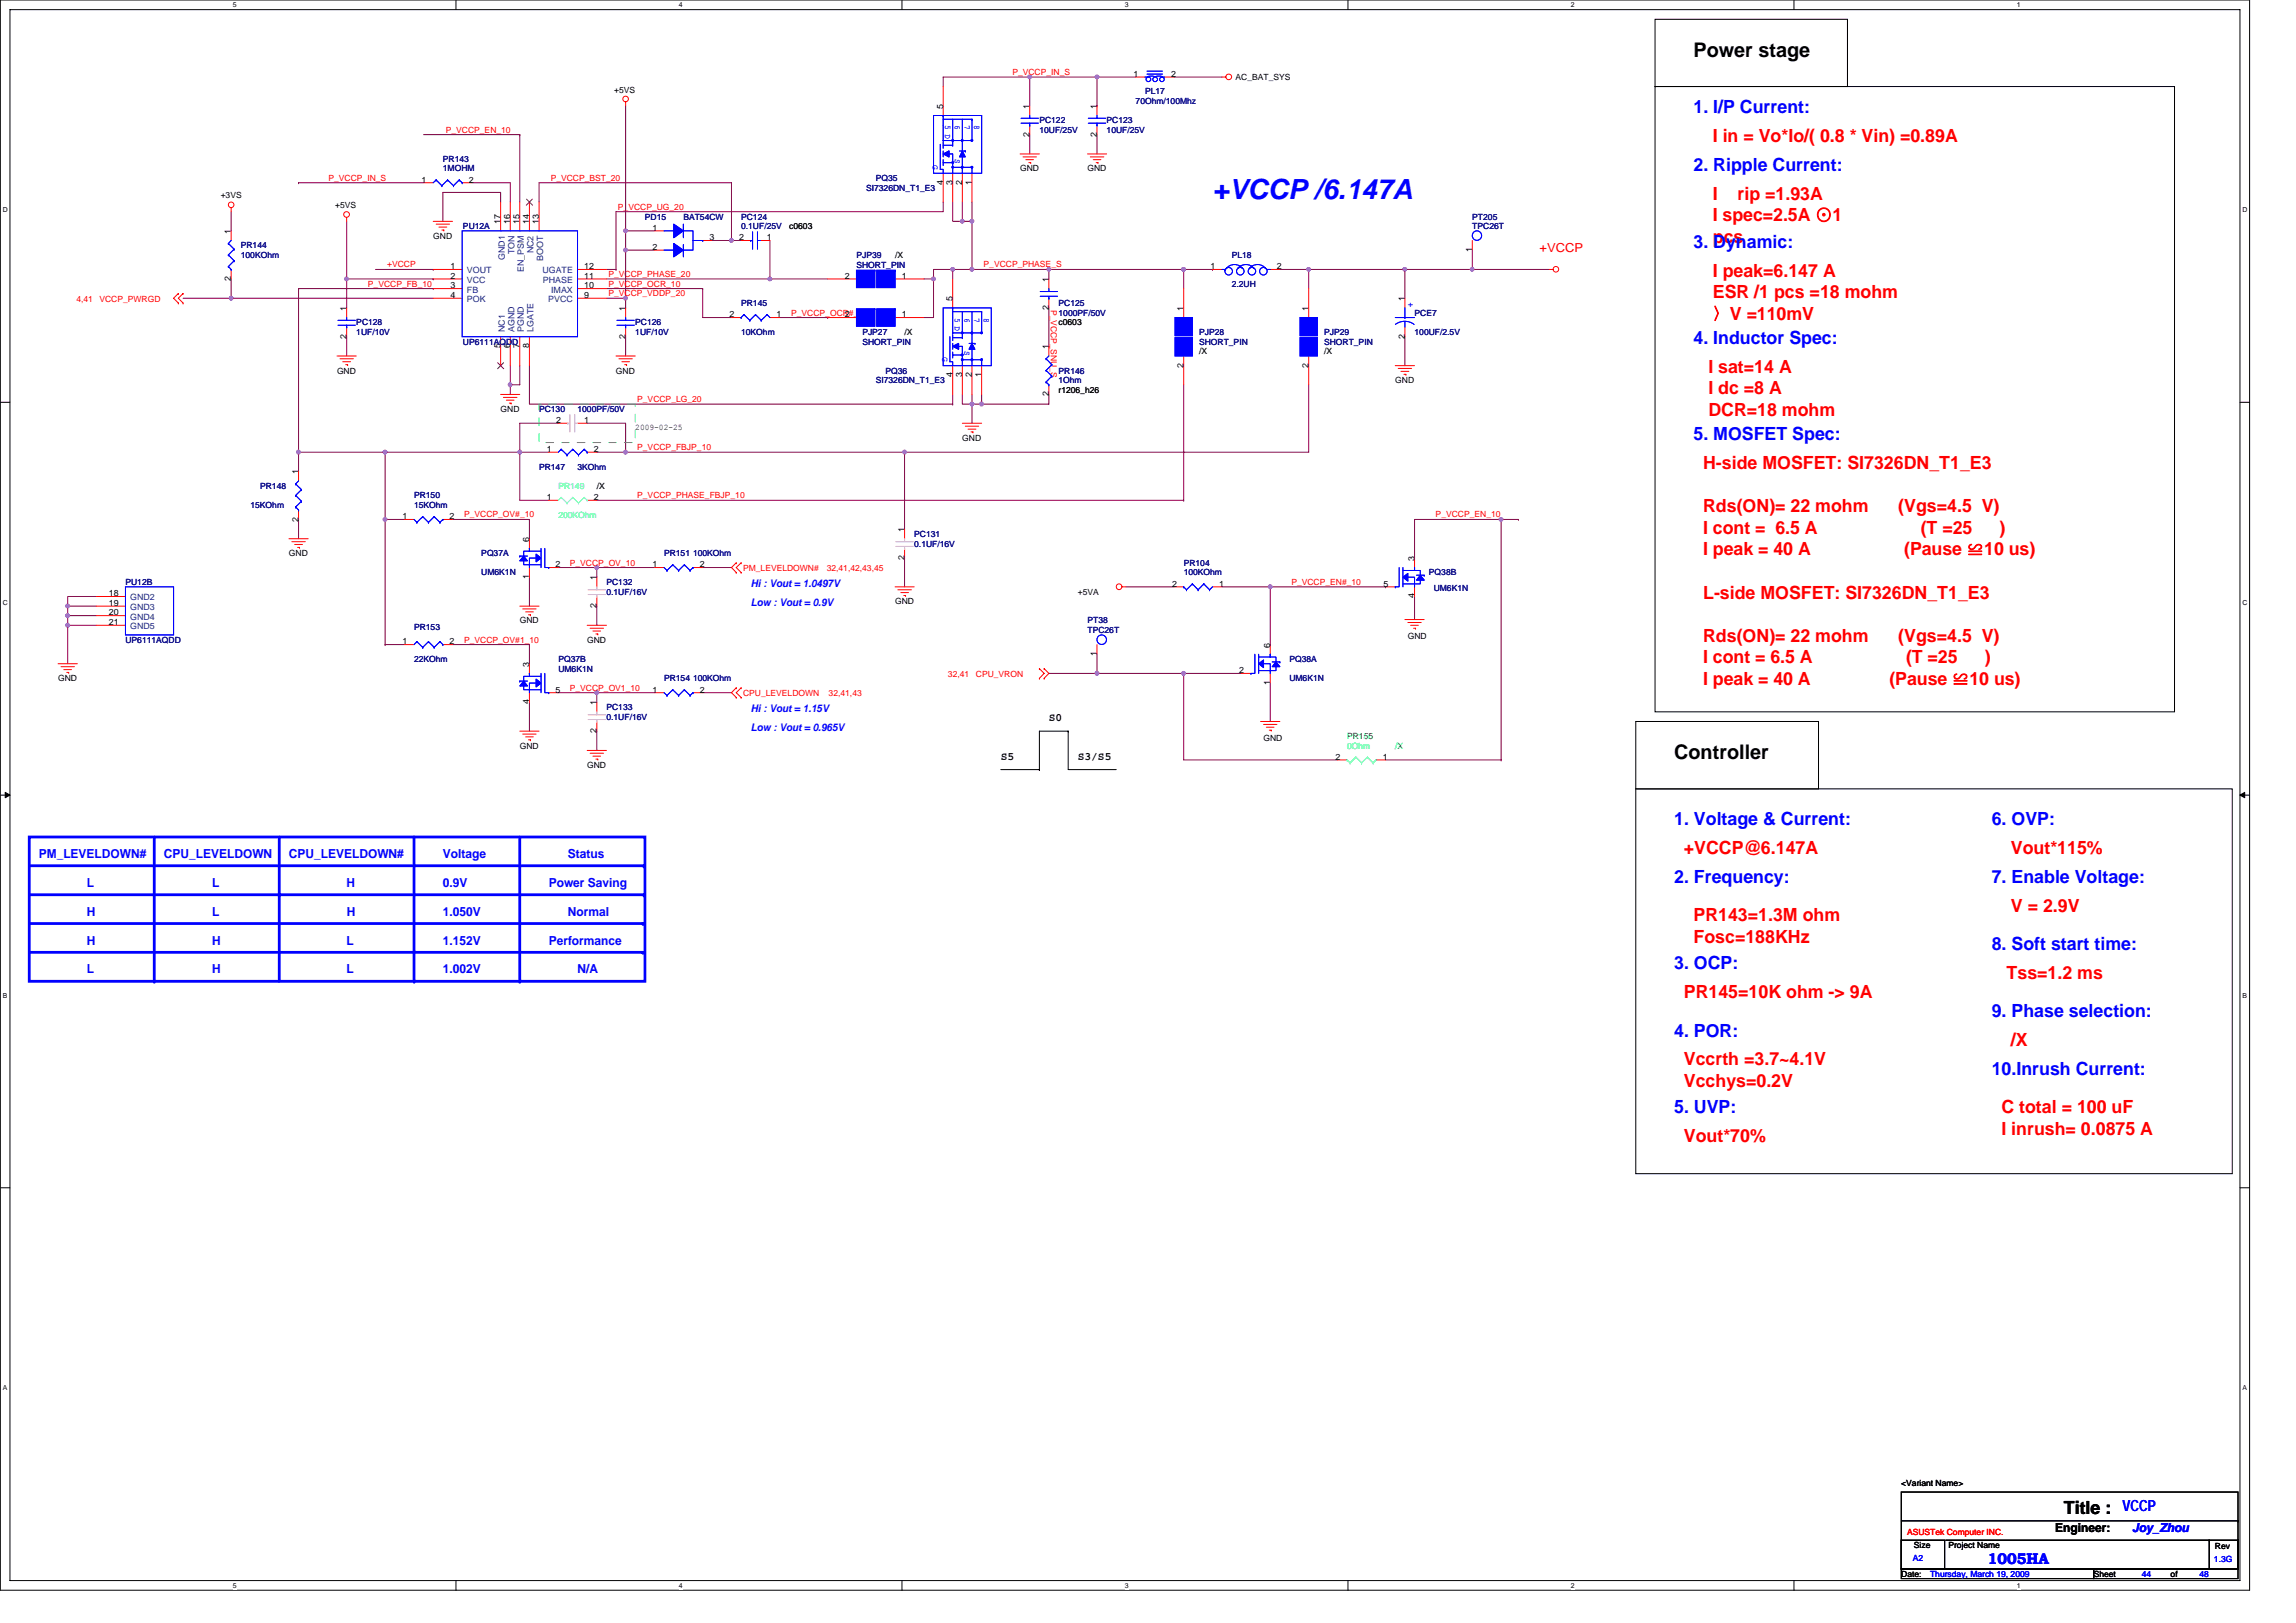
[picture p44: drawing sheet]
<svg xmlns="http://www.w3.org/2000/svg" width="297mm" height="210mm" viewBox="0 0 297 210" stroke-linecap="round" stroke-linejoin="round" font-family="sans-serif">
<defs><g id="words">
<text font-size="3.6" fill="#00f" x="156.9" y="25.7">+VCCP /6.147A</text>
<g font-size="2.6">
<text x="219.1" y="7.4">Power stage</text>
<text x="216.6" y="98.3">Controller</text>
</g>
<g font-size="2.3" fill="#00f">
<text x="219.1" y="14.6">1. I/P Current:</text>
<text x="219.1" y="22.1">2. Ripple Current:</text>
<text x="219.1" y="32">3. Dynamic:</text>
<text x="219.1" y="44.5">4. Inductor Spec:</text>
<text x="219.1" y="56.9">5. MOSFET Spec:</text>
<text x="216.6" y="106.7">1. Voltage &amp; Current:</text>
<text x="257.7" y="106.7">6. OVP:</text>
<text x="216.6" y="114.2">2. Frequency:</text>
<text x="257.7" y="114.2">7. Enable Voltage:</text>
<text x="216.6" y="125.4">3. OCP:</text>
<text x="257.7" y="122.9">8. Soft start time:</text>
<text x="257.7" y="131.6">9. Phase selection:</text>
<text x="216.6" y="134.1">4. POR:</text>
<text x="257.7" y="139.1">10.Inrush Current:</text>
<text x="216.6" y="144.1">5. UVP:</text>
</g>
<g font-size="2.3" fill="#f00">
<text x="221.6" y="18.4">I in = Vo*Io/( 0.8 * Vin) =0.89A</text>
<text x="221.6" y="25.8">I</text>
<text x="221.6" y="28.6">I spec=2.5A ⊙1</text>
<text x="224.8" y="25.8">rip =1.93A</text>
<text x="221.6" y="31.4">pcs</text>
<text x="221.6" y="35.8">I peak=6.147 A</text>
<text x="221.6" y="38.6">ESR /1 pcs =18 mohm</text>
<text x="221.6" y="41.4">〉V =110mV</text>
<text x="221" y="48.2">I sat=14 A</text>
<text x="221" y="51">I dc =8 A</text>
<text x="221" y="53.8">DCR=18 mohm</text>
<text x="220.3" y="60.7">H-side MOSFET: SI7326DN_T1_E3</text>
<text x="220.3" y="66.3">Rds(ON)= 22 mohm</text>
<text x="220.3" y="69.1">I cont = 6.5 A</text>
<text x="220.3" y="71.9">I peak = 40 A</text>
<text x="245.6" y="66.3">(Vgs=4.5 V)</text>
<text x="246.3" y="71.9">(Pause ≌10 us)</text>
<text x="248.5" y="69.1">(T =25 　)</text>
<text x="220.3" y="77.4">L-side MOSFET: SI7326DN_T1_E3</text>
<text x="220.3" y="83">Rds(ON)= 22 mohm</text>
<text x="245.6" y="83">(Vgs=4.5 V)</text>
<text x="220.3" y="85.8">I cont = 6.5 A</text>
<text x="220.3" y="88.6">I peak = 40 A</text>
<text x="244.4" y="88.6">(Pause ≌10 us)</text>
<text x="246.6" y="85.8">(T =25 　)</text>
<text x="217.8" y="110.5">+VCCP@6.147A</text>
<text x="260.2" y="110.5">Vout*115%</text>
<text x="219.1" y="119.2">PR143=1.3M ohm</text>
<text x="260.2" y="117.9">V = 2.9V</text>
<text x="219.1" y="122">Fosc=188KHz</text>
<text x="217.8" y="129.1">PR145=10K ohm -&gt; 9A</text>
<text x="259.6" y="126.6">Tss=1.2 ms</text>
<text x="217.8" y="137.8">Vccrth =3.7~4.1V</text>
<text x="260.2" y="135.4">/X</text>
<text x="217.8" y="140.6">Vcchys=0.2V</text>
<text x="217.8" y="147.8">Vout*70%</text>
<text x="258.9" y="144.1">C total = 100 uF</text>
<text x="258.9" y="146.9">I inrush= 0.0875 A</text>
</g>
<text font-size="2.3" x="267" y="195.8">Title :</text>
<g font-size="2" fill="#00f">
<text x="274.6" y="195.5">VCCP</text>
<text x="257.2" y="202.4">1005HA</text>
</g>
<text font-size="1.6" fill="#f00" x="199.2" y="32.6">+VCCP</text>
<g font-size="1.6" fill="#00f">
<text x="5" y="111">PM_LEVELDOWN#</text>
<text x="21.2" y="111">CPU_LEVELDOWN</text>
<text x="37.4" y="111">CPU_LEVELDOWN#</text>
<text x="57.3" y="111">Voltage</text>
<text x="73.5" y="111">Status</text>
<text x="11.2" y="118.5">H</text>
<text x="11.2" y="114.7">L</text>
<text x="27.4" y="114.7">L</text>
<text x="27.4" y="118.5">L</text>
<text x="44.8" y="114.7">H</text>
<text x="44.8" y="118.5">H</text>
<text x="57.3" y="114.7">0.9V</text>
<text x="57.3" y="118.5">1.050V</text>
<text x="71" y="114.7">Power Saving</text>
<text x="73.5" y="118.5">Normal</text>
<text x="11.2" y="125.9">L</text>
<text x="11.2" y="122.2">H</text>
<text x="27.4" y="122.2">H</text>
<text x="27.4" y="125.9">H</text>
<text x="44.8" y="125.9">L</text>
<text x="44.8" y="122.2">L</text>
<text x="57.3" y="125.9">1.002V</text>
<text x="57.3" y="122.2">1.152V</text>
<text x="71" y="122.2">Performance</text>
<text x="74.7" y="125.9">N/A</text>
<text x="275.8" y="198.2">Joy_Zhou</text>
</g>
<text font-size="1.6" x="265.9" y="198.2">Engineer:</text>
<g font-size="1.5">
<text x="135.7" y="93.3">S0</text>
<text x="129.5" y="98.3">S5</text>
<text x="139.4" y="98.3">S3/S5</text>
</g>
<g font-size="1.4" fill="#00f">
<text x="97.1" y="75.9">Hi : Vout = 1.0497V</text>
<text x="97.1" y="78.4">Low : Vout = 0.9V</text>
<text x="97.1" y="94.6">Low : Vout = 0.965V</text>
<text x="97.1" y="92.1">Hi : Vout = 1.15V</text>
</g>
<g font-size="1.1">
<text x="79.5" y="12">+5VS</text>
<text x="146.6" y="9.9">1</text>
<text x="151.5" y="9.9">2</text>
<text x="159.8" y="10.4">AC_BAT_SYS</text>
<text x="122" y="14.1" transform="rotate(-90 122 14.1)">5</text>
<text x="133.2" y="17.7" transform="rotate(-90 133.2 17.7)">2</text>
<text x="133.2" y="14.1" transform="rotate(-90 133.2 14.1)">1</text>
<text x="141.9" y="17.7" transform="rotate(-90 141.9 17.7)">2</text>
<text x="141.9" y="14.1" transform="rotate(-90 141.9 14.1)">1</text>
<text x="54.5" y="23.6">1</text>
<text x="60.7" y="23.6">2</text>
<text x="122" y="23.9" transform="rotate(-90 122 23.9)">4</text>
<text x="123.2" y="23.9" transform="rotate(-90 123.2 23.9)">3</text>
<text x="124.5" y="23.9" transform="rotate(-90 124.5 23.9)">2</text>
<text x="125.7" y="23.9" transform="rotate(-90 125.7 23.9)">1</text>
<text x="132" y="22.2">GND</text>
<text x="140.7" y="22.2">GND</text>
<text x="28.6" y="25.7">+3VS</text>
<text x="43.3" y="26.9">+5VS</text>
<text x="64.7" y="29" transform="rotate(-90 64.7 29)">17</text>
<text x="66" y="29" transform="rotate(-90 66 29)">16</text>
<text x="67.2" y="29" transform="rotate(-90 67.2 29)">15</text>
<text x="68.5" y="29" transform="rotate(-90 68.5 29)">14</text>
<text x="69.7" y="29" transform="rotate(-90 69.7 29)">13</text>
<text x="84.4" y="29.8">1</text>
<text x="102.1" y="29.7">c0603</text>
<text x="29.9" y="30.2" transform="rotate(-90 29.9 30.2)">1</text>
<text x="56" y="30.9">GND</text>
<text x="58.3" y="34.8">1</text>
<text x="75.6" y="34.8">12</text>
<text x="84.4" y="32.3">2</text>
<text x="91.8" y="31.1">3</text>
<text x="95.6" y="31.1">2</text>
<text x="99.2" y="31.1">1</text>
<text x="156.6" y="34.8">1</text>
<text x="165.2" y="34.8">2</text>
<text x="190.5" y="32.6" transform="rotate(-90 190.5 32.6)">1</text>
<text x="29.9" y="36.4" transform="rotate(-90 29.9 36.4)">2</text>
<text x="44.8" y="40.2" transform="rotate(-90 44.8 40.2)">1</text>
<text x="58.3" y="36.1">2</text>
<text x="58.3" y="37.3">3</text>
<text x="58.3" y="38.6">4</text>
<text x="75.6" y="37.3">10</text>
<text x="75.6" y="36.1">11</text>
<text x="75.6" y="38.6">9</text>
<text x="80.9" y="40.2" transform="rotate(-90 80.9 40.2)">1</text>
<text x="94.4" y="41.1">2</text>
<text x="100.5" y="41.1">1</text>
<text x="109.3" y="41.1">2</text>
<text x="109.3" y="36.1">2</text>
<text x="116.7" y="41.1">1</text>
<text x="116.7" y="36.1">1</text>
<text x="123.2" y="39" transform="rotate(-90 123.2 39)">5</text>
<text x="135.7" y="40.1" transform="rotate(-90 135.7 40.1)">2</text>
<text x="135.7" y="36.5" transform="rotate(-90 135.7 36.5)">1</text>
<text x="153.1" y="40.2" transform="rotate(-90 153.1 40.2)">1</text>
<text x="169.3" y="40.2" transform="rotate(-90 169.3 40.2)">1</text>
<text x="181.7" y="39" transform="rotate(-90 181.7 39)">1</text>
<text x="44.8" y="43.8" transform="rotate(-90 44.8 43.8)">2</text>
<text x="64.7" y="45.1" transform="rotate(-90 64.7 45.1)">5</text>
<text x="66" y="45.1" transform="rotate(-90 66 45.1)">6</text>
<text x="67.2" y="45.1" transform="rotate(-90 67.2 45.1)">7</text>
<text x="68.5" y="45.1" transform="rotate(-90 68.5 45.1)">8</text>
<text x="80.9" y="43.8" transform="rotate(-90 80.9 43.8)">2</text>
<text x="135.7" y="45.2" transform="rotate(-90 135.7 45.2)">1</text>
<text x="136.9" y="42.1">c0603</text>
<text x="153.1" y="47.6" transform="rotate(-90 153.1 47.6)">2</text>
<text x="169.3" y="47.6" transform="rotate(-90 169.3 47.6)">2</text>
<text x="181.7" y="43.8" transform="rotate(-90 181.7 43.8)">2</text>
<text x="43.6" y="48.3">GND</text>
<text x="64.8" y="53.3">GND</text>
<text x="79.7" y="48.3">GND</text>
<text x="123.2" y="48.8" transform="rotate(-90 123.2 48.8)">4</text>
<text x="124.5" y="48.8" transform="rotate(-90 124.5 48.8)">3</text>
<text x="125.7" y="48.8" transform="rotate(-90 125.7 48.8)">2</text>
<text x="127" y="48.8" transform="rotate(-90 127 48.8)">1</text>
<text x="135.7" y="51.3" transform="rotate(-90 135.7 51.3)">2</text>
<text x="136.9" y="50.8">r1206_h26</text>
<text x="180.5" y="49.6">GND</text>
<text x="70.7" y="58.5">1</text>
<text x="72" y="54.7">2</text>
<text x="75.6" y="54.7">1</text>
<text x="76.8" y="58.5">2</text>
<text x="82.2" y="55.7">2009-02-25</text>
<text x="124.5" y="57">GND</text>
<text x="38.6" y="61.4" transform="rotate(-90 38.6 61.4)">1</text>
<text x="70.7" y="64.7">1</text>
<text x="76.8" y="64.7">2</text>
<text x="37.4" y="72">GND</text>
<text x="38.6" y="67.5" transform="rotate(-90 38.6 67.5)">2</text>
<text x="52.1" y="67.2">1</text>
<text x="58.2" y="67.2">2</text>
<text x="68.5" y="70.1" transform="rotate(-90 68.5 70.1)">6</text>
<text x="117" y="68.8" transform="rotate(-90 117 68.8)">1</text>
<text x="14.1" y="77.2">18</text>
<text x="68.5" y="74.9" transform="rotate(-90 68.5 74.9)">1</text>
<text x="71.9" y="73.4">2</text>
<text x="77.2" y="75.1" transform="rotate(-90 77.2 75.1)">1</text>
<text x="84.4" y="73.4">1</text>
<text x="90.5" y="73.4">2</text>
<text x="117" y="72.5" transform="rotate(-90 117 72.5)">2</text>
<text x="139.4" y="76.9">+5VA</text>
<text x="151.6" y="75.9">2</text>
<text x="157.7" y="75.9">1</text>
<text x="179" y="75.9">5</text>
<text x="183" y="77.4" transform="rotate(-90 183 77.4)">4</text>
<text x="183" y="72.6" transform="rotate(-90 183 72.6)">3</text>
<text x="14.1" y="78.4">19</text>
<text x="14.1" y="79.6">20</text>
<text x="14.1" y="80.9">21</text>
<text x="52.1" y="83.4">1</text>
<text x="58.2" y="83.4">2</text>
<text x="67.2" y="80.7">GND</text>
<text x="76" y="83.2">GND</text>
<text x="77.2" y="78.7" transform="rotate(-90 77.2 78.7)">2</text>
<text x="115.8" y="78.2">GND</text>
<text x="164.3" y="83.8" transform="rotate(-90 164.3 83.8)">6</text>
<text x="182.1" y="82.7">GND</text>
<text x="7.5" y="88.1">GND</text>
<text x="68.5" y="86.3" transform="rotate(-90 68.5 86.3)">3</text>
<text x="71.9" y="89.6">5</text>
<text x="84.4" y="89.6">1</text>
<text x="90.5" y="89.6">2</text>
<text x="141.9" y="84.9" transform="rotate(-90 141.9 84.9)">1</text>
<text x="160.3" y="87.1">2</text>
<text x="164.3" y="88.6" transform="rotate(-90 164.3 88.6)">1</text>
<text x="68.5" y="91.1" transform="rotate(-90 68.5 91.1)">4</text>
<text x="77.2" y="94.8" transform="rotate(-90 77.2 94.8)">2</text>
<text x="77.2" y="91.2" transform="rotate(-90 77.2 91.2)">1</text>
<text x="163.5" y="95.9">GND</text>
<text x="67.2" y="96.9">GND</text>
<text x="76" y="99.3">GND</text>
<text x="172.8" y="98.3">2</text>
<text x="178.9" y="98.3">1</text>
<text x="246" y="192.2">&lt;Variant Name&gt;</text>
<text x="247.6" y="200.3">Size</text>
<text x="252.1" y="200.3">Project Name</text>
<text x="286.6" y="200.4">Rev</text>
<text x="246" y="204">Date:</text>
<text x="270.9" y="204">Sheet</text>
<text x="280.8" y="204">of</text>
</g>
<g font-size="1.1" fill="#f00">
<text x="131" y="9.7">P_VCCP_IN_S</text>
<text x="57.7" y="17.2">P_VCCP_EN_10</text>
<text x="42.5" y="23.4">P_VCCP_IN_S</text>
<text x="71.2" y="23.4">P_VCCP_BST_20</text>
<text x="79.9" y="27.1">P_VCCP_UG_20</text>
<text x="50.1" y="34.6">+VCCP</text>
<text x="78.7" y="35.8">P_VCCP_PHASE_20</text>
<text x="127.3" y="34.6">P_VCCP_PHASE_S</text>
<text x="9.9" y="39.1">4,41</text>
<text x="12.9" y="39.1">VCCP_PWRGD</text>
<text x="47.6" y="37.1">P_VCCP_FB_10</text>
<text x="78.7" y="38.3">P_VCCP_VDDP_20</text>
<text x="78.7" y="37.1">P_VCCP_OCR_10</text>
<text x="102.4" y="40.8">P_VCCP_OCR#_10</text>
<text x="136" y="40.1" transform="rotate(90 136 40.1)">P_VCCP_SNU_S</text>
<text x="82.4" y="52">P_VCCP_LG_20</text>
<text x="82.4" y="58.3">P_VCCP_FBJP_10</text>
<text x="82.4" y="64.5">P_VCCP_PHASE_FBJP_10</text>
<text x="60" y="67">P_VCCP_OV#_10</text>
<text x="185.7" y="66.8">P_VCCP_EN_10</text>
<text x="73.7" y="73.2">P_VCCP_OV_10</text>
<text x="96.1" y="73.8">PM_LEVELDOWN#</text>
<text x="107" y="73.8">32,41,42,43,45</text>
<text x="167.1" y="75.7">P_VCCP_EN#_10</text>
<text x="60" y="83.1">P_VCCP_OV#1_10</text>
<text x="73.7" y="89.4">P_VCCP_OV1_10</text>
<text x="122.6" y="87.5">32,41</text>
<text x="126.3" y="87.5">CPU_VRON</text>
<text x="96.1" y="90">CPU_LEVELDOWN</text>
<text x="107.2" y="90">32,41,43</text>
<text x="246.7" y="198.5">ASUSTek Computer INC.</text>
</g>
<g font-size="1.1" fill="#00f">
<text x="122.3" y="16.2" transform="rotate(90 122.3 16.2)">5 D</text>
<text x="123.5" y="16.2" transform="rotate(90 123.5 16.2)">6</text>
<text x="124.8" y="16.2" transform="rotate(90 124.8 16.2)">7</text>
<text x="126" y="16.2" transform="rotate(90 126 16.2)">8</text>
<text x="120.7" y="21.3" transform="rotate(90 120.7 21.3)">G</text>
<text x="123.5" y="20.5" transform="rotate(90 123.5 20.5)">S</text>
<text x="123.5" y="41.1" transform="rotate(90 123.5 41.1)">5 D</text>
<text x="124.8" y="41.1" transform="rotate(90 124.8 41.1)">6</text>
<text x="126" y="41.1" transform="rotate(90 126 41.1)">7</text>
<text x="127.3" y="41.1" transform="rotate(90 127.3 41.1)">8</text>
<text x="182.1" y="39.7">+</text>
<text x="121.9" y="46.2" transform="rotate(90 121.9 46.2)">G</text>
<text x="124.8" y="45.4" transform="rotate(90 124.8 45.4)">S</text>
<text x="247.5" y="202">A2</text>
<text x="286.4" y="202.1">1.3G</text>
<text x="249.7" y="204">Thursday, March 19, 2009</text>
<text x="277.1" y="204">44</text>
<text x="284.6" y="204">48</text>
</g>
<g font-size="1.1" fill="#000080">
<text x="134.5" y="16">PC122</text>
<text x="134.5" y="17.2">10UF/25V</text>
<text x="143.2" y="16">PC123</text>
<text x="143.2" y="17.2">10UF/25V</text>
<text x="146.9" y="13.5">70Ohm/100Mhz</text>
<text x="148.1" y="12.2">PL17</text>
<text x="57.3" y="20.9">PR143</text>
<text x="57.3" y="22.2">1MOHM</text>
<text x="113.3" y="23.4">PQ35</text>
<text x="59.9" y="29.7">PU12A</text>
<text x="83.4" y="28.4">PD15</text>
<text x="88.4" y="28.4">BAT54CW</text>
<text x="95.9" y="28.4">PC124</text>
<text x="95.9" y="29.7">0.1UF/25V</text>
<text x="112.1" y="24.7">SI7326DN_T1_E3</text>
<text x="190.5" y="28.4">PT205</text>
<text x="190.5" y="29.7">TPC26T</text>
<text x="31.2" y="32.1">PR144</text>
<text x="31.2" y="33.4">100KOhm</text>
<text x="110.8" y="33.4">PJP39</text>
<text x="110.8" y="34.6">SHORT_PIN</text>
<text x="159.4" y="33.4">PL18</text>
<text x="95.9" y="39.6">PR145</text>
<text x="136.9" y="39.6">PC125</text>
<text x="136.9" y="40.9">1000PF/50V</text>
<text x="159.4" y="37.1">2.2UH</text>
<text x="183" y="40.9">PCE7</text>
<text x="46.1" y="42.1">PC128</text>
<text x="46.1" y="43.3">1UF/10V</text>
<text x="59.9" y="44.6">UP6111AQDD</text>
<text x="82.2" y="42.1">PC126</text>
<text x="82.2" y="43.3">1UF/10V</text>
<text x="95.9" y="43.3">10KOhm</text>
<text x="111.6" y="43.3">PJP27</text>
<text x="111.6" y="44.6">SHORT_PIN</text>
<text x="155.1" y="43.3">PJP28</text>
<text x="155.1" y="44.6">SHORT_PIN</text>
<text x="171.3" y="43.3">PJP29</text>
<text x="171.3" y="44.6">SHORT_PIN</text>
<text x="183" y="43.3">100UF/2.5V</text>
<text x="69.7" y="53.3">PC130</text>
<text x="74.7" y="53.3">1000PF/50V</text>
<text x="113.3" y="49.6">SI7326DN_T1_E3</text>
<text x="114.6" y="48.3">PQ36</text>
<text x="136.9" y="48.3">PR146</text>
<text x="136.9" y="49.6">1Ohm</text>
<text x="32.4" y="65.7">15KOhm</text>
<text x="33.7" y="63.2">PR148</text>
<text x="53.6" y="64.5">PR150</text>
<text x="53.6" y="65.7">15KOhm</text>
<text x="69.7" y="60.8">PR147</text>
<text x="74.7" y="60.8">3KOhm</text>
<text x="62.3" y="72">PQ37A</text>
<text x="85.9" y="72">PR151 100KOhm</text>
<text x="118.3" y="69.5">PC131</text>
<text x="118.3" y="70.7">0.1UF/16V</text>
<text x="16.2" y="75.7">PU12B</text>
<text x="62.3" y="74.4">UM6K1N</text>
<text x="78.5" y="75.7">PC132</text>
<text x="78.5" y="76.9">0.1UF/16V</text>
<text x="153.1" y="73.2">PR104</text>
<text x="153.1" y="74.4">100KOhm</text>
<text x="184.9" y="74.4">PQ38B</text>
<text x="185.5" y="76.4">UM6K1N</text>
<text x="16.2" y="83.2">UP6111AQDD</text>
<text x="53.6" y="81.6">PR153</text>
<text x="140.7" y="80.7">PT38</text>
<text x="140.7" y="81.9">TPC26T</text>
<text x="53.6" y="85.7">22KOhm</text>
<text x="72.2" y="85.7">PQ37B</text>
<text x="72.2" y="86.9">UM6K1N</text>
<text x="85.9" y="88.1">PR154 100KOhm</text>
<text x="166.8" y="85.7">PQ38A</text>
<text x="166.8" y="88.1">UM6K1N</text>
<text x="78.5" y="91.9">PC133</text>
<text x="78.5" y="93.1">0.1UF/16V</text>
</g>
<g font-size="1.1" fill="#004080">
<text x="60.4" y="35.4">VOUT</text>
<text x="65.3" y="33.7" transform="rotate(-90 65.3 33.7)">GND1</text>
<text x="66.5" y="32.9" transform="rotate(-90 66.5 32.9)">TON</text>
<text x="67.8" y="35.2" transform="rotate(-90 67.8 35.2)">EN_PSM</text>
<text x="69" y="32.8" transform="rotate(-90 69 32.8)">NC2</text>
<text x="70.2" y="35.4">UGATE</text>
<text x="70.3" y="33.7" transform="rotate(-90 70.3 33.7)">BOOT</text>
<text x="60.4" y="36.6">VCC</text>
<text x="60.4" y="37.8">FB</text>
<text x="60.4" y="39.1">POK</text>
<text x="70.2" y="36.6">PHASE</text>
<text x="70.9" y="39.1">PVCC</text>
<text x="71.3" y="37.8">IMAX</text>
<text x="65.3" y="42.9" transform="rotate(-90 65.3 42.9)">NC1</text>
<text x="66.5" y="42.9" transform="rotate(-90 66.5 42.9)">AGND</text>
<text x="67.8" y="42.9" transform="rotate(-90 67.8 42.9)">PGND</text>
<text x="69" y="42.9" transform="rotate(-90 69 42.9)">LGATE</text>
<text x="16.8" y="77.7">GND2</text>
<text x="16.8" y="78.9">GND3</text>
<text x="16.8" y="80.2">GND4</text>
<text x="16.8" y="81.4">GND5</text>
</g>
<g font-size="1.1" fill="#008000">
<text x="115.8" y="33.4">/X</text>
<text x="117" y="43.3">/X</text>
<text x="155.1" y="45.8">/X</text>
<text x="171.3" y="45.8">/X</text>
<text x="77.2" y="63.2">/X</text>
</g>
<g font-size="1.1" fill="#0ff">
<text x="72.2" y="63.2">PR149</text>
<text x="72.2" y="67">200KOhm</text>
</g>
<g font-size="1.1" fill="#0f0">
<text x="174.3" y="95.6">PR155</text>
<text x="180.5" y="96.9">/X</text>
</g>
<text font-size="1.1" fill="#00ff40" x="174.3" y="96.9">0Ohm</text>
<g font-size=".9">
<text x="30.1" y="1">5</text>
<text x="87.8" y="1">4</text>
<text x="145.5" y="1">3</text>
<text x="203.2" y="1">2</text>
<text x="260.9" y="1">1</text>
<text x=".4" y="27.5">D</text>
<text x="290.1" y="27.5">D</text>
<text x=".4" y="78.3">C</text>
<text x="290.1" y="78.3">C</text>
<text x=".4" y="129.1">B</text>
<text x="290.1" y="129.1">B</text>
<text x=".4" y="179.9">A</text>
<text x="290.1" y="179.9">A</text>
<text x="30.1" y="205.4">5</text>
<text x="87.8" y="205.4">4</text>
<text x="145.5" y="205.4">3</text>
<text x="203.2" y="205.4">2</text>
<text x="260.9" y="205.4">1</text>
</g>
</g></defs>
<path d="M0 0h291v205.7h-291zM1.3 1.2h288.5v203.3h-288.5z" fill="none" stroke="#000" stroke-width=".13"/>
<g fill="#fff">
<path d="M30.1 .1h.5v1h-.5z"/>
<path d="M30.1 204.6h.5v1h-.5z"/>
</g>
<path d="M59 0v1.2M59 204.5v1.2" fill="none" stroke="#000" stroke-width=".13"/>
<g fill="#fff">
<path d="M87.8 .1h.5v1h-.5z"/>
<path d="M87.8 204.6h.5v1h-.5z"/>
</g>
<path d="M116.7 0v1.2M116.7 204.5v1.2" fill="none" stroke="#000" stroke-width=".13"/>
<g fill="#fff">
<path d="M145.5 .1h.5v1h-.5z"/>
<path d="M145.5 204.6h.5v1h-.5z"/>
</g>
<path d="M174.4 0v1.2M174.4 204.5v1.2" fill="none" stroke="#000" stroke-width=".13"/>
<g fill="#fff">
<path d="M203.2 .1h.5v1h-.5z"/>
<path d="M203.2 204.6h.5v1h-.5z"/>
</g>
<path d="M232.1 0v1.2M232.1 204.5v1.2" fill="none" stroke="#000" stroke-width=".13"/>
<g fill="#fff">
<path d="M260.9 .1h.5v1h-.5z"/>
<path d="M260.9 204.6h.5v1h-.5z"/>
<path d="M.4 26.6h.6v1h-.6z"/>
<path d="M290.1 26.6h.6v1h-.6z"/>
<path d="M.4 77.4h.6v1h-.6z"/>
<path d="M290.1 77.4h.6v1h-.6z"/>
</g>
<path d="M0 52h1.3M289.8 52h1.2" fill="none" stroke="#000" stroke-width=".13"/>
<g fill="#fff">
<path d="M.4 128.3h.5v1h-.5z"/>
<path d="M290.1 128.3h.6v1h-.6z"/>
</g>
<path d="M0 102.9h1.3M289.8 102.9h1.2" fill="none" stroke="#000" stroke-width=".13"/>
<path d="M.7 102.5l.6 .4-.6 .3zM289.8 102.9l.6-.4v.7z" fill="#000" stroke="#000" stroke-width=".13"/>
<g fill="#fff">
<path d="M.4 179.1h.5v1h-.5z"/>
<path d="M290.1 179.1h.6v1h-.6z"/>
</g>
<g fill="none" stroke="#000" stroke-width=".13">
<path d="M214.1 2.5h24.9v8.7h-24.9zM214.1 11.2h67.2v80.9h-67.2zM129.5 99.6h5M134.5 99.6h.1M138.2 94.6h.1M138.2 94.6v5h6.2M138.2 94.6h-3.7v5M211.6 93.3h23.7v8.8h-23.7zM211.6 102.1h77.2v49.7h-77.2zM0 153.7h1.3M289.8 153.7h1.2M246 193h43.5v10h-43.5z"/>
<path d="M246 196.8h43.5M246 199.3h5.6v3.7h-5.6zM251.7 199.3h34.1M285.8 199.3h3.7v3.7h-3.7zM285.8 199.3h.1M289.5 196.8h.1M246 203h24.9v1.2h-24.9zM270.9 203h18.6v1.2h-18.6z"/>
</g>
<g fill="none" stroke="#800040" stroke-width=".13">
<path d="M54.8 17.4h12.4M67.2 17.4v8.7M67.2 17.4h.1M80.9 13.7v18.7M133.2 10v3.7M133.2 10h8.7M133.2 17.4v2.5M133.2 10h.1M133.2 10h-11.2v1.2M141.9 17.4v2.5M141.9 10h5M141.9 13.7h.1"/>
<path d="M141.9 10v3.7M151.9 10h6.2M23.7 38.6h6.2M29.9 38.6h26.1M29.9 27.4v2.5M29.9 38.6h.1M29.9 36.1v2.5M38.6 23.6h.1M38.6 23.6h16.2M44.8 36.1v3.7M44.8 28.6v7.5M44.8 36.1h11.2"/>
<path d="M48.6 34.9h7.4M56 34.9h.1M56 37.3h.1M56 36.1h.1M56 37.3h-17.4v21.2M61 23.6h5v2.5M64.8 26.1v-1.2h-7.5v3.7M78.5 34.9h1.2M78.5 36.1h21.1M78.5 38.6h2.4M78.5 37.3h12.4M79.7 34.9h.1"/>
<path d="M80.9 29.9h3.8M80.9 32.4v6.2M80.9 38.6h.1M80.9 32.4h3.8M80.9 32.4h.1M80.9 29.9h.1M80.9 39.8h.1M80.9 38.6v1.2M90.9 37.3v3.8h3.7M90.9 37.3h.1M92.1 31.1h2.5M94.6 23.6h.1"/>
<path d="M94.6 23.6h-24.9v2.5M94.6 23.6v7.5h1.3M94.6 31.1h.1M99.6 36.1h.1M99.6 31.1v5M99.6 36.1h7.5M119.5 36.1h1.3M120.8 36.1v5h-1.3M120.8 36.1h.1M122 26.1v1.3h-42.3v7.5M123.3 34.9h.1M123.3 34.9h-2.5v1.2"/>
<path d="M123.3 26.1v2.5h1.2M124.5 28.6h.1M124.5 28.6h1.2M124.5 26.1v2.5M125.7 28.6h.1M125.7 28.6v6.3M125.7 34.9h-2.4v1.2M125.7 34.9h.1M125.7 34.9h31.2M125.7 26.1v2.5M135.7 34.9v1.2M135.7 34.9h.1"/>
<path d="M135.7 39.8v5M153.1 34.9h.1M153.1 34.9v2.4M156.9 34.9h.1M165.6 34.9h24.9M169.3 34.9v2.4M169.3 34.9h.1M181.8 34.9h.1M181.8 34.9v3.7M190.5 34.9h.1M190.5 32.4v2.5h9.9M38.6 58.5v2.5"/>
<path d="M38.6 58.5h.1M38.6 58.5h28.6M44.8 43.6v2.5M49.8 58.5v8.7h2.5M49.8 58.5h.1M66 49.8v1.2M66 49.8h.1M66 47.3v2.5M67.2 58.5h.1M67.2 58.5v6.2h3.8M67.2 58.5h3.8M67.2 47.3v2.5h-1.2"/>
<path d="M68.5 47.3v5h54.8M72.2 54.8h-5v3.7M76 54.8h4.9v3.7M77.2 58.5h39.8M80.9 58.5h.1M80.9 43.6v2.5M100.9 41.1h6.2M107.1 41.1h.1M117 58.5h.1M117 58.5v10M123.3 51v1.3M123.3 52.3h.1"/>
<path d="M124.5 51v1.3h2.5M125.7 52.3v2.5M125.7 52.3h.1M125.7 51v1.3M127 51v1.3M127 52.3h.1M135.7 44.8h.1M135.7 51v1.3h-8.7M153.1 49.8v14.9M169.3 49.8v8.7h-52.3M181.8 43.6v3.7M8.8 78.4h.1"/>
<path d="M8.8 79.7h.1M8.8 79.7v1.2M8.8 79.7h3.7M12.5 77.2h-3.7v1.2M12.5 78.4h-3.7v1.3M38.6 67.2v2.5M49.8 67.2v16.2M58.5 67.2h10M68.5 74.7v3.7M68.5 67.2h.1M68.5 67.2v2.5M72.2 73.4h5"/>
<path d="M77.2 73.4h.1M77.2 73.4v1.3M77.2 78.4v2.5M77.2 73.4h7.5M77.2 64.7h75.9M90.9 73.4h3.7M117 72.2v3.7M145.7 75.9h6.2M153.1 64.7h.1M158.1 75.9h6.2M164.3 75.9h15M164.3 75.9v7.5"/>
<path d="M179.3 75.9h.1M183 77.2v3M194.2 67.2h-11.2v5M194.2 67.2v31.1M194.2 67.2h2.2M196.4 67.2h.1M8.8 80.9h.1M8.8 80.9v5M8.8 80.9h3.7M49.8 83.4h.1M49.8 83.4h2.5M58.5 83.4h10"/>
<path d="M68.5 83.4v2.5M68.5 83.4h.1M68.5 90.9v3.7M72.2 89.6h5M77.2 89.6v1.3M77.2 89.6h7.5M77.2 89.6h.1M77.2 94.6v2.5M90.9 89.6h3.7M135.7 87.1h17.4M141.9 84.6v2.5M141.9 87.1h.1"/>
<path d="M153.1 87.1h7.5M153.1 87.1v11.2h19.9M153.1 87.1h.1M164.3 88.4v4.9M164.3 83.4h.1M179.3 98.3h14.9M194.2 98.3h.1"/>
</g>
<g fill="#f0f" stroke="#f0f" stroke-width=".13">
<circle cx="66" cy="49.8" r=".24"/>
<circle cx="153.1" cy="34.8" r=".23"/>
<circle cx="67.2" cy="58.5" r=".24"/>
<circle cx="99.6" cy="36.1" r=".24"/>
<circle cx="117" cy="58.5" r=".24"/>
<circle cx="77.2" cy="89.6" r=".24"/>
<circle cx="194.2" cy="67.2" r=".24"/>
<circle cx="181.7" cy="34.8" r=".24"/>
<circle cx="77.2" cy="73.4" r=".24"/>
<circle cx="190.5" cy="34.8" r=".23"/>
<circle cx="123.2" cy="34.8" r=".23"/>
<circle cx="80.9" cy="58.5" r=".24"/>
<circle cx="153.1" cy="87.1" r=".24"/>
<circle cx="49.8" cy="67.2" r=".24"/>
<circle cx="29.9" cy="38.6" r=".24"/>
<circle cx="164.3" cy="75.9" r=".24"/>
<circle cx="49.8" cy="58.5" r=".24"/>
<circle cx="141.9" cy="10" r=".23"/>
<circle cx="169.3" cy="34.8" r=".24"/>
<circle cx="141.9" cy="87.1" r=".24"/>
<circle cx="38.6" cy="58.5" r=".24"/>
<circle cx="133.2" cy="10" r=".24"/>
<circle cx="94.6" cy="31.1" r=".24"/>
<circle cx="80.9" cy="32.4" r=".24"/>
<circle cx="44.8" cy="36.1" r=".24"/>
<circle cx="80.9" cy="29.9" r=".24"/>
<circle cx="8.8" cy="78.4" r=".24"/>
<circle cx="8.8" cy="79.7" r=".24"/>
<circle cx="8.8" cy="80.9" r=".24"/>
<circle cx="127" cy="52.3" r=".24"/>
<circle cx="125.7" cy="52.3" r=".24"/>
<circle cx="120.8" cy="36.1" r=".24"/>
<circle cx="135.7" cy="34.8" r=".23"/>
<circle cx="125.7" cy="28.6" r=".24"/>
<circle cx="124.5" cy="28.6" r=".24"/>
<circle cx="125.7" cy="34.8" r=".24"/>
<circle cx="80.9" cy="38.6" r=".24"/>
</g>
<g fill="none" stroke="#f00" stroke-width=".13">
<path d="M80.9 13.2v.5M122 11.2v3.7M132 19.9h2.5M133.2 13.7v1.2M133.2 16.2v1.2M140.7 19.9h2.5M141.9 13.7v1.2M141.9 16.2v1.2M146.9 10h1.2M150.6 10h1.3M158.1 10h.5M23.1 38h.1"/>
<path d="M23.1 39.2h.1M23.1 38l-.6 .6 .6 .6M23.7 38h.1M23.7 39.2h.1M23.7 38l-.6 .6 .6 .6M29.9 26.9v.5M29.9 29.9v1.2M29.9 34.9v1.2M44.8 28.1v.5M44.8 39.8v1.3M54.8 23.6h1.2M56 28.6h2.5"/>
<path d="M56 34.9h3.8M56 36.1h3.8M56 37.3h3.8M56 38.6h3.8M56.4 29h1.8M56.8 29.4h1M57.2 29.8h.2M57.4 29.8h.1M59.8 23.6h1.2M64.8 26.1v3.8M66 26.1v3.8M67.2 26.1v3.8"/>
<path d="M68.5 26.1v3.8M69.7 26.1v3.8M74.7 34.9h3.8M74.7 36.1h3.8M74.7 37.3h3.8M74.7 38.6h3.8M80.9 39.8v1.3M84.7 29.9h1.2M84.7 32.4h1.2M90.9 31.1h1.2M95.9 31.1h1.2M98.4 31.1h1.2"/>
<path d="M107.1 36.1h3.7M115.8 36.1h3.7M122 22.4v3.7M123.3 22.4v3.7M123.3 36.1v3.7M124.5 22.4v3.7M125.7 22.4v3.7M132.4 20.3h1.7M132.7 20.7h1M133.1 21h.2M133.3 21h.1M135.7 36.1v1.2"/>
<path d="M135.7 38.6v1.2M141.1 20.3h1.7M141.4 20.7h1M141.8 21h.2M142 21h.1M153.1 37.3v3.8M156.9 34.9h1.2M164.3 34.9h1.3M169.3 37.3v3.8M181.8 38.6v1.2M190.5 31.1v1.3M200.4 34.9h.5"/>
<path d="M43.6 46.1h2.5M44 46.4h1.7M44.3 46.8h1.1M44.7 47.2h.3M44.8 42.3v1.3M45 47.2h.1M64.8 51h2.4M64.8 43.6v3.7M65.1 51.4h1.8M65.5 51.8h1M65.9 52.2h.2M66 43.6v3.7"/>
<path d="M66.1 52.2h.1M67.2 43.6v3.7M68.5 43.6v3.7M71 58.5h1.2M72.2 54.8h1.3M74.7 54.8h1.3M76 58.5h1.2M79.7 46.1h2.5M80.1 46.4h1.7M80.5 46.8h.9M80.8 47.2h.3M80.9 42.3v1.3"/>
<path d="M81.1 47.2h.1M94.6 41.1h1.3M99.6 41.1h1.3M107.1 41.1h3.7M115.8 41.1h3.7M123.3 47.3v3.7M124.5 54.8h2.5M124.5 47.3v3.7M124.9 55.1h1.7M125.2 55.5h1.1M125.6 55.9h.3M125.7 47.3v3.7"/>
<path d="M125.9 55.9h.1M127 47.3v3.7M135.7 44.8v1.3M135.7 49.8v1.2M153.1 46.1v3.7M169.3 46.1v3.7M180.5 47.3h2.5M180.9 47.7h1.7M181.2 48h1.1M181.6 48.4h.3M181.8 42.3v1.3M181.9 48.4h.1"/>
<path d="M12.5 77.2h3.7M12.5 78.4h3.7M12.5 79.7h3.7M37.4 69.7h2.5M37.8 70.1h1.7M38.1 70.4h1M38.5 70.8h.3M38.6 61v1.2M38.6 66v1.2M38.8 70.8h.1M52.3 67.2h1.3M57.3 67.2h1.2"/>
<path d="M67.2 78.4h2.5M67.6 78.8h1.8M68 79.2h1M68.4 79.5h.2M68.5 69.7v1.3M68.5 73.4v1.3M68.6 79.5h.1M71 73.4h1.2M71 64.7h1.2M76 64.7h1.2M77.2 74.7v1.2M77.2 77.2v1.2"/>
<path d="M84.7 73.4h1.2M89.7 73.4h1.2M95.2 72.8h.1M95.2 74.1h.1M95.2 72.8l-.6 .6 .6 .7M95.9 74.1h.1M95.9 72.8h.1M95.9 72.8l-.7 .6 .7 .7M115.8 75.9h2.5M116.2 76.3h1.7M116.5 76.7h1M116.9 77h.3"/>
<path d="M117 68.5v1.2M117 71v1.2M117.2 77h.1M145.2 75.9h.5M151.9 75.9h1.2M156.9 75.9h1.2M179.3 75.9h1.2M183 72.2v1.2M183 75.9v1.3M7.5 85.9h2.5M7.9 86.3h1.7M8.3 86.6h.9"/>
<path d="M8.6 87h.3M8.9 87h.1M12.5 80.9h3.7M52.3 83.4h1.3M57.3 83.4h1.2M67.2 94.6h2.5M67.6 95h1.8M68 95.3h1M68.4 95.7h.2M68.5 85.9v1.2M68.5 89.6v1.3M68.6 95.7h.1"/>
<path d="M71 89.6h1.2M76 97.1h2.5M76 80.9h2.5M76.3 97.5h1.8M76.3 81.3h1.8M76.7 97.8h1M76.7 81.6h1M77.1 98.2h.2M77.1 82h.2M77.2 90.9v1.2M77.2 93.3v1.3M77.3 98.2h.1"/>
<path d="M77.3 82h.1M84.7 89.6h1.2M89.7 89.6h1.2M95.2 90.2h.1M95.2 89h.1M95.2 89l-.6 .6 .6 .6M95.9 89h.1M95.9 90.2h.1M95.9 89l-.7 .6 .7 .6M134.5 86.5h.1M134.5 87.8h.1M134.5 86.5l.6 .6-.6 .7"/>
<path d="M135.1 87.8h.1M135.1 86.5h.1M135.1 86.5l.6 .6-.6 .7M141.9 83.4v1.2M160.6 87.1h1.2M163.1 93.3h2.5M163.5 93.7h1.7M163.8 94.1h1M164.2 94.5h.3M164.3 83.4v1.2M164.3 87.1v1.3M164.5 94.5h.1"/>
<path d="M173 98.3h1.3M178 98.3h1.3M181.8 80.2h2.5M182.1 80.5h1.8M182.5 80.9h1M182.9 81.3h.2M183.1 81.3h.1"/>
<circle cx="80.9" cy="12.8" r=".36"/>
<circle cx="159" cy="9.9" r=".37"/>
<circle cx="29.9" cy="26.5" r=".36"/>
<circle cx="44.8" cy="27.7" r=".37"/>
<circle cx="201.3" cy="34.8" r=".36"/>
<circle cx="144.8" cy="75.9" r=".37"/>
</g>
<g fill="none" stroke="#00f" stroke-width=".36">
<path d="M3.8 119.5h79.4M3.8 112h79.5M3.8 108.3h79.6v18.7h-79.6zM3.9 115.8h79.4M20 108.3v18.7M36.1 108.3v18.7M53.6 108.3v18.7M67.2 108.3v18.7M83.2 119.5h.1M83.3 115.8h.1M83.3 112h.1M3.8 123.2h79.4"/>
<path d="M20 127h.1M53.6 127h.1M67.2 127h.1M83.2 123.2h.1"/>
</g>
<path d="M69.7 52.3h12.5v5h-12.5z" fill="none" stroke="#80ff00" stroke-width=".13" stroke-dasharray="1 1 1 1 1 1 1 1"/>
<g fill="#00f" stroke="#00f" stroke-width=".13">
<path d="M113.4 40v2.2h2.4v-2.2z" fill-rule="evenodd"/>
<path d="M110.8 40v2.2h2.4v-2.2z" fill-rule="evenodd"/>
<path d="M113.4 40v2.2h2.4v-2.2z" fill-rule="evenodd"/>
<path d="M110.8 40v2.2h2.4v-2.2z" fill-rule="evenodd"/>
<path d="M168.2 41.1v2.3h2.2v-2.3z" fill-rule="evenodd"/>
<path d="M168.2 43.7v2.4h2.2v-2.4z" fill-rule="evenodd"/>
<path d="M168.2 41.1v2.3h2.2v-2.3z" fill-rule="evenodd"/>
<path d="M168.2 43.7v2.4h2.2v-2.4z" fill-rule="evenodd"/>
<path d="M122 19.9l.8-.4v.8z" fill-rule="evenodd"/>
<path d="M124.5 19.5l.4 .8h-.8z" fill-rule="evenodd"/>
<path d="M123.2 21.6h.1v.1h-.1z" fill-rule="evenodd"/>
<path d="M123.2 18.1h.1v.1h-.1z" fill-rule="evenodd"/>
<path d="M123.2 20.9h.1v.2h-.1z" fill-rule="evenodd"/>
<path d="M124.4 21.6h.2v.1h-.2z" fill-rule="evenodd"/>
<path d="M125.7 21.6h.1v.1h-.1z" fill-rule="evenodd"/>
<path d="M125.7 18.1h.1v.1h-.1z" fill-rule="evenodd"/>
<path d="M124.4 18.1h.2v.1h-.2z" fill-rule="evenodd"/>
<path d="M122 19.9l.8-.4v.8z" fill-rule="evenodd"/>
<path d="M124.5 19.5l.4 .8h-.8z" fill-rule="evenodd"/>
<path d="M123.2 21.6h.1v.1h-.1z" fill-rule="evenodd"/>
<path d="M123.2 18.1h.1v.1h-.1z" fill-rule="evenodd"/>
<path d="M123.2 20.9h.1v.2h-.1z" fill-rule="evenodd"/>
<path d="M124.4 21.6h.2v.1h-.2z" fill-rule="evenodd"/>
<path d="M125.7 21.6h.1v.1h-.1z" fill-rule="evenodd"/>
<path d="M125.7 18.1h.1v.1h-.1z" fill-rule="evenodd"/>
<path d="M124.4 18.1h.2v.1h-.2z" fill-rule="evenodd"/>
<path d="M181.5 74.7l.6-.5v1z" fill-rule="evenodd"/>
<path d="M183.7 74.4l.6 .7h-1z" fill-rule="evenodd"/>
<path d="M181.5 74.7l.6-.5v1z" fill-rule="evenodd"/>
<path d="M183.7 74.4l.6 .7h-1z" fill-rule="evenodd"/>
<path d="M152 41.1v2.3h2.3v-2.3z" fill-rule="evenodd"/>
<path d="M152 43.7v2.4h2.3v-2.4z" fill-rule="evenodd"/>
<path d="M152 41.1v2.3h2.3v-2.3z" fill-rule="evenodd"/>
<path d="M152 43.7v2.4h2.3v-2.4z" fill-rule="evenodd"/>
<path d="M162.8 85.9l.7-.5v1z" fill-rule="evenodd"/>
<path d="M165.1 85.6l.5 .7h-1z" fill-rule="evenodd"/>
<path d="M162.8 85.9l.7-.5v1z" fill-rule="evenodd"/>
<path d="M165.1 85.6l.5 .7h-1z" fill-rule="evenodd"/>
<path d="M87.2 31.5l1.2 .9-1.2 .8z" fill-rule="evenodd"/>
<path d="M87.2 29l1.2 .9-1.2 .9z" fill-rule="evenodd"/>
<path d="M87.2 31.5l1.2 .9-1.2 .8z" fill-rule="evenodd"/>
<path d="M87.2 29l1.2 .9-1.2 .9z" fill-rule="evenodd"/>
<path d="M123.3 44.8l.7-.4v.8z" fill-rule="evenodd"/>
<path d="M125.7 44.4l.4 .8h-.7z" fill-rule="evenodd"/>
<path d="M124.4 46.4h.2v.2h-.2z" fill-rule="evenodd"/>
<path d="M124.4 43h.2v.1h-.2z" fill-rule="evenodd"/>
<path d="M124.4 45.8h.2v.2h-.2z" fill-rule="evenodd"/>
<path d="M125.7 46.4h.1v.2h-.1z" fill-rule="evenodd"/>
<path d="M126.9 46.4h.2v.2h-.2z" fill-rule="evenodd"/>
<path d="M126.9 43h.2v.1h-.2z" fill-rule="evenodd"/>
<path d="M125.7 43h.1v.1h-.1z" fill-rule="evenodd"/>
<path d="M123.3 44.8l.7-.4v.8z" fill-rule="evenodd"/>
<path d="M125.7 44.4l.4 .8h-.7z" fill-rule="evenodd"/>
<path d="M124.4 46.4h.2v.2h-.2z" fill-rule="evenodd"/>
<path d="M124.4 43h.2v.1h-.2z" fill-rule="evenodd"/>
<path d="M124.4 45.8h.2v.2h-.2z" fill-rule="evenodd"/>
<path d="M125.7 46.4h.1v.2h-.1z" fill-rule="evenodd"/>
<path d="M126.9 46.4h.2v.2h-.2z" fill-rule="evenodd"/>
<path d="M126.9 43h.2v.1h-.2z" fill-rule="evenodd"/>
<path d="M125.7 43h.1v.1h-.1z" fill-rule="evenodd"/>
<path d="M69.4 87.9l.6 .5-.6 .5z" fill-rule="evenodd"/>
<path d="M67.8 88.1l.4 .7h-1z" fill-rule="evenodd"/>
<path d="M69.4 87.9l.6 .5-.6 .5z" fill-rule="evenodd"/>
<path d="M67.8 88.1l.4 .7h-1z" fill-rule="evenodd"/>
<path d="M113.4 35v2.2h2.4v-2.2z" fill-rule="evenodd"/>
<path d="M110.8 35v2.2h2.4v-2.2z" fill-rule="evenodd"/>
<path d="M113.4 35v2.2h2.4v-2.2z" fill-rule="evenodd"/>
<path d="M110.8 35v2.2h2.4v-2.2z" fill-rule="evenodd"/>
<path d="M69.4 71.7l.6 .5-.6 .5z" fill-rule="evenodd"/>
<path d="M67.8 71.9l.4 .7h-1z" fill-rule="evenodd"/>
<path d="M69.4 71.7l.6 .5-.6 .5z" fill-rule="evenodd"/>
<path d="M67.8 71.9l.4 .7h-1z" fill-rule="evenodd"/>
</g>
<g fill="none" stroke="#00f" stroke-width=".13">
<path d="M120.8 14.9h6.2v7.5h-6.2zM121.6 18.7v3.2h.4v.5M122 18.4v.8M122 19.9h1.3v1.1M122 19.5v.8M122 18.2h1.3M122 18.2h.1M122 15.4h3.7M122 14.9h.1M122 18.8h1.3M122 14.9v3.3M122.8 19.5v.8"/>
<path d="M123.3 18.2h.1M123.3 18.2v.6M123.3 18.8h.1M123.3 15.4v2.8M123.3 18.2h1.2M124.1 19.5h.8M124.5 18.2v3.5M124.5 18.2h.1M124.5 15.4v2.8M124.9 19.5h.1M125.7 15.4v2.8h-1.2M125.7 15.4h.1"/>
<path d="M132.1 15.3h2.2M132.1 15.9h2.2M133.2 14.9v.4M133.2 16.2h.1M133.2 15.9v.3M140.8 15.3h2.2M140.8 15.9h2.2M141.9 14.9v.4M141.9 16.2h.1M141.9 15.9v.3M148.1 10h.4M148.4 9.6h2"/>
<path d="M148.4 9.2h2M148.5 9.9h.9M149.5 9.9h.9M150.3 10h.3M29.5 34.5h.1M29.5 31.5h.1M29.5 33h.1M29.5 34.5l.4 .4M29.5 33l.8 .7M29.5 31.5l.8 .7M29.9 34.9h.1M29.9 31.1l-.4 .4"/>
<path d="M30.3 33.7h.1M30.3 32.2h.1M30.3 33.7l-.8 .8M30.3 32.2l-.8 .8M56.4 23.3h.1M56.4 23.3l.8 .7M56.4 23.3l-.4 .3M57.2 24h.1M57.9 23.3h.1M57.9 23.3l.8 .7M57.9 23.3l-.7 .7M58.7 24h.1"/>
<path d="M59.4 23.3h.1M59.4 23.3l.4 .3M59.4 23.3l-.7 .7M59.8 29.9h14.9v13.7h-14.9zM59.8 23.6h.1M85.9 29.9h1.3M85.9 32.4h1.3M87.2 32.4h.1M88.4 31.6v1.6M88.4 29v1.8M88.4 29.9h1.3v2.5h-1.3M89.7 31.1h1.2"/>
<path d="M90.9 31.1h.1M97.1 31.1h.1M97.1 31.1h.3M97.4 30v2.2M98 30v2.2M98 31.1h.4M122 39.8h6.2v7.5h-6.2zM122 20.7v.7M122 21h1.3M123.3 21v1.4M123.3 21h.1M123.3 39.8h.1"/>
<path d="M123.3 21.7h1.2M123.3 39.8v3.3M124.5 21.7h.1M124.5 21.7v.7M124.5 21.7h1.2M125.7 21.5h.1M125.7 21.5v.9M134.6 37.7h2.2M134.6 38.3h2.2M135.7 37.3v.4M135.7 38.6h.1M135.7 38.3v.3"/>
<path d="M158.1 34.9h.4M158.5 34.9h.1M160.1 34.8a1.37 1.37 0 0 1 2.2 0M160.8 34.8a1.35 1.35 0 0 0-2.2 0M163.8 34.8a1.35 1.35 0 0 0-2.2 0M163.8 34.9h.5M181.8 39.8v1.3M43.7 41.4h2.3M43.7 42.1h2.3M44.8 41.1v.3M44.8 42.3h.1M44.8 42.1v.2"/>
<path d="M72.6 58.1h.1M72.6 58.1l.8 .8M72.6 58.1l-.4 .4M73.4 58.9h.1M74.1 58.1h.1M74.1 58.1l.7 .8M74.1 58.1l-.7 .8M74.8 58.9h.1M75.6 58.1h.1M75.6 58.1l.4 .4M75.6 58.1l-.8 .8M76 58.5h.1"/>
<path d="M79.8 41.4h2.3M79.8 42.1h2.3M80.9 41.1v.3M80.9 42.3h.1M80.9 42.1v.2M95.9 41.1h.1M96.2 40.7h.1M96.2 40.7l-.3 .4M96.2 40.7l.8 .7M97 41.4h.1M97.7 40.7h.1M97.7 40.7l-.7 .7"/>
<path d="M97.7 40.7l.8 .7M98.5 41.4h.1M99.2 40.7h.1M99.2 40.7l-.7 .7M99.2 40.7l.4 .4M122.9 43.6v3.2h.4v.5M123.3 43.3v.8M123.3 44.8h1.2v1.1M123.3 45.6v.7M123.3 44.4v.8M123.3 43.1h1.2M123.3 43.1h.1"/>
<path d="M123.3 40.3h3.7M123.3 45.9h1.2M123.3 43.7h1.2M124 44.4v.8M124.5 45.9v1.4M124.5 43.1h.1M124.5 43.1v.6M124.5 45.9h.1M124.5 43.7h.1M124.5 40.3v2.8M124.5 43.1h1.2M124.5 46.5h1.2"/>
<path d="M125.4 44.4h.7M125.7 43.1v3.4M125.7 46.5h.1M125.7 46.5v.8M125.7 46.5h1.3M125.7 43.1h.1M125.7 40.3v2.8M126.1 44.4h.1M127 40.3v2.8h-1.3M127 46.4h.1M127 40.3h.1M127 46.4v.9"/>
<path d="M135.3 49.4h.1M135.3 46.4h.1M135.3 47.9h.1M135.3 49.4l.4 .4M135.3 47.9l.8 .8M135.3 46.4l.8 .8M135.7 49.8h.1M135.7 46.1l-.4 .3M136.1 48.7h.1M136.1 47.2h.1M136.1 48.7l-.8 .7M136.1 47.2l-.8 .7"/>
<path d="M180.5 41.1h2.5M180.5 42a2.01 2.01 0 0 1 2.4 0M181.8 41.6v.7M181.8 41.1h.1M16.2 75.9h6.3v6.2h-6.3zM38.2 65.6h.1M38.2 62.6h.1M38.2 64.1h.1M38.2 65.6l.4 .4M38.2 64.1l.8 .8M38.2 62.6l.8 .8M38.6 66h.1"/>
<path d="M38.6 62.2l-.4 .4M39 64.9h.1M39 63.4h.1M39 64.9l-.8 .7M39 63.4l-.8 .7M53.6 67.2l.3 .4M53.9 67.6h.1M54.7 66.8h.1M54.7 66.8l-.8 .8M54.7 66.8l.7 .8M55.4 67.6h.1M56.2 66.8h.1"/>
<path d="M56.2 66.8l-.8 .8M56.2 66.8l.7 .8M56.9 67.6h.1M57.3 67.2h.1M57.3 67.2l-.4 .4M67.2 71.9h.1M67.2 71.9h1M67.8 72.6v.5h2.2M68.5 71.3h1.5M68.5 71h.1M68.5 71.3h-.7v.6M68.5 71v.3"/>
<path d="M69.4 72.2h-.9v1.2M70 71v2.4M70.5 71v2.4h.5M71 73.4h.1M85.9 73.4l.4 .4M86.3 73.8h.1M87 73.1h.1M87 73.1l-.7 .7M87 73.1l.8 .7M87.8 73.8h.1M88.5 73.1h.1M88.5 73.1l-.7 .7"/>
<path d="M88.5 73.1l.8 .7M89.3 73.8h.1M89.7 73.4h.1M89.7 73.4l-.4 .4M153.1 75.9h.1M153.1 75.9l.4 .4M153.5 76.3h.1M154.3 75.5h.1M154.3 75.5l.7 .8M154.3 75.5l-.8 .8M155 76.3h.1M155.7 75.5h.1"/>
<path d="M155.7 75.5l.8 .8M155.7 75.5l-.7 .8M156.5 76.3h.1M156.9 75.9l-.4 .4M180.5 75.9h.1M181 73.4v2.5h-.5M181.5 73.4v2.5M181.5 73.8h1.5M182.1 74.7h.9v1.2M183 73.4h.1M183 73.8h.7v.6M183 73.4v.4"/>
<path d="M183.3 74.4h1M183.7 75.1v.4h-2.2M184.3 74.4h.1M53.9 83h.1M53.9 83l.8 .8M53.9 83l-.3 .4M54.7 83.8h.1M55.4 83h.1M55.4 83l.8 .8M55.4 83l-.7 .8M56.2 83.8h.1M56.9 83h.1"/>
<path d="M56.9 83l.4 .4M56.9 83l-.7 .8M57.3 83.4h.1M67.2 88.1h.1M67.2 88.1h1M67.8 88.8v.4h2.2M68.5 87.5h1.5M68.5 87.1h.1M68.5 87.5h-.7v.6M68.5 87.1v.4M69.4 88.4h-.9v1.2M70 87.1v2.5"/>
<path d="M70.5 87.1v2.5h.5M71 89.6h.1M85.9 89.6l.4 .4M86.3 90h.1M87 89.2h.1M87 89.2l-.7 .8M87 89.2l.8 .8M87.8 90h.1M88.5 89.2h.1M88.5 89.2l-.7 .8M88.5 89.2l.8 .8M89.3 90h.1"/>
<path d="M89.7 89.6h.1M89.7 89.6l-.4 .4M161.8 87.1h.1M162.3 84.6v2.5h-.5M162.8 84.6v2.5M162.8 85h1.5M163.5 85.9h.8v1.2M164.3 84.6h.1M164.3 85h.8v.6M164.3 84.6v.4M164.6 85.6h1M165.1 86.3v.5h-2.3"/>
<path d="M165.6 85.6h.1"/>
<circle cx="148.6" cy="10.3" r=".3"/>
<circle cx="149.4" cy="10.3" r=".3"/>
<circle cx="150.3" cy="10.3" r=".3"/>
<circle cx="159" cy="35.1" r=".49"/>
<circle cx="160.5" cy="35.1" r=".49"/>
<circle cx="162" cy="35.1" r=".49"/>
<circle cx="163.4" cy="35.1" r=".49"/>
<circle cx="191.1" cy="30.5" r=".61"/>
<circle cx="142.5" cy="82.8" r=".62"/>
</g>
<path d="M68.1 25.8l.8 .7M68.9 25.8l-.8 .7M64.4 46.9l.8 .8M65.1 46.9l-.7 .8" fill="none" stroke="#804000" stroke-width=".13"/>
<g fill="none" stroke="#ff80ff" stroke-width=".13">
<path d="M73.5 54.8h.1M73.5 54.8h.2M73.7 53.6v2.3M74.4 53.6v2.3M74.4 54.8h.3M76.1 76.3h2.2M76.1 76.9h2.2M77.2 75.9v.4M77.2 77.2h.1M77.2 76.9v.3M115.9 70.1h2.2M115.9 70.7h2.2"/>
<path d="M117 69.7v.4M117 71h.1M117 70.7v.3M76.1 92.5h2.2M76.1 93.1h2.2M77.2 92.1v.4M77.2 93.3h.1M77.2 93.1v.2"/>
</g>
<path d="M174.3 98.3h.1M174.3 98.3l.4 .4M174.7 98.7h.1M175.4 98h.1M175.4 98l.7 .7M175.4 98l-.7 .7M176.1 98.7h.1M176.9 98h.1M176.9 98l.7 .7M176.9 98l-.8 .7M177.6 98.7h.1M178 98.3l-.4 .4" fill="none" stroke="#00ff80" stroke-width=".13"/>
<path d="M72.6 64.3h.1M72.6 64.3l.8 .8M72.6 64.3l-.4 .4M73.4 65.1h.1M74.1 64.3h.1M74.1 64.3l.7 .8M74.1 64.3l-.7 .8M74.8 65.1h.1M75.6 64.3h.1M75.6 64.3l.4 .4M75.6 64.3l-.8 .8M76 64.7h.1" fill="none" stroke="#80ffff" stroke-width=".13"/>
<use href="#words"/>
</svg>
